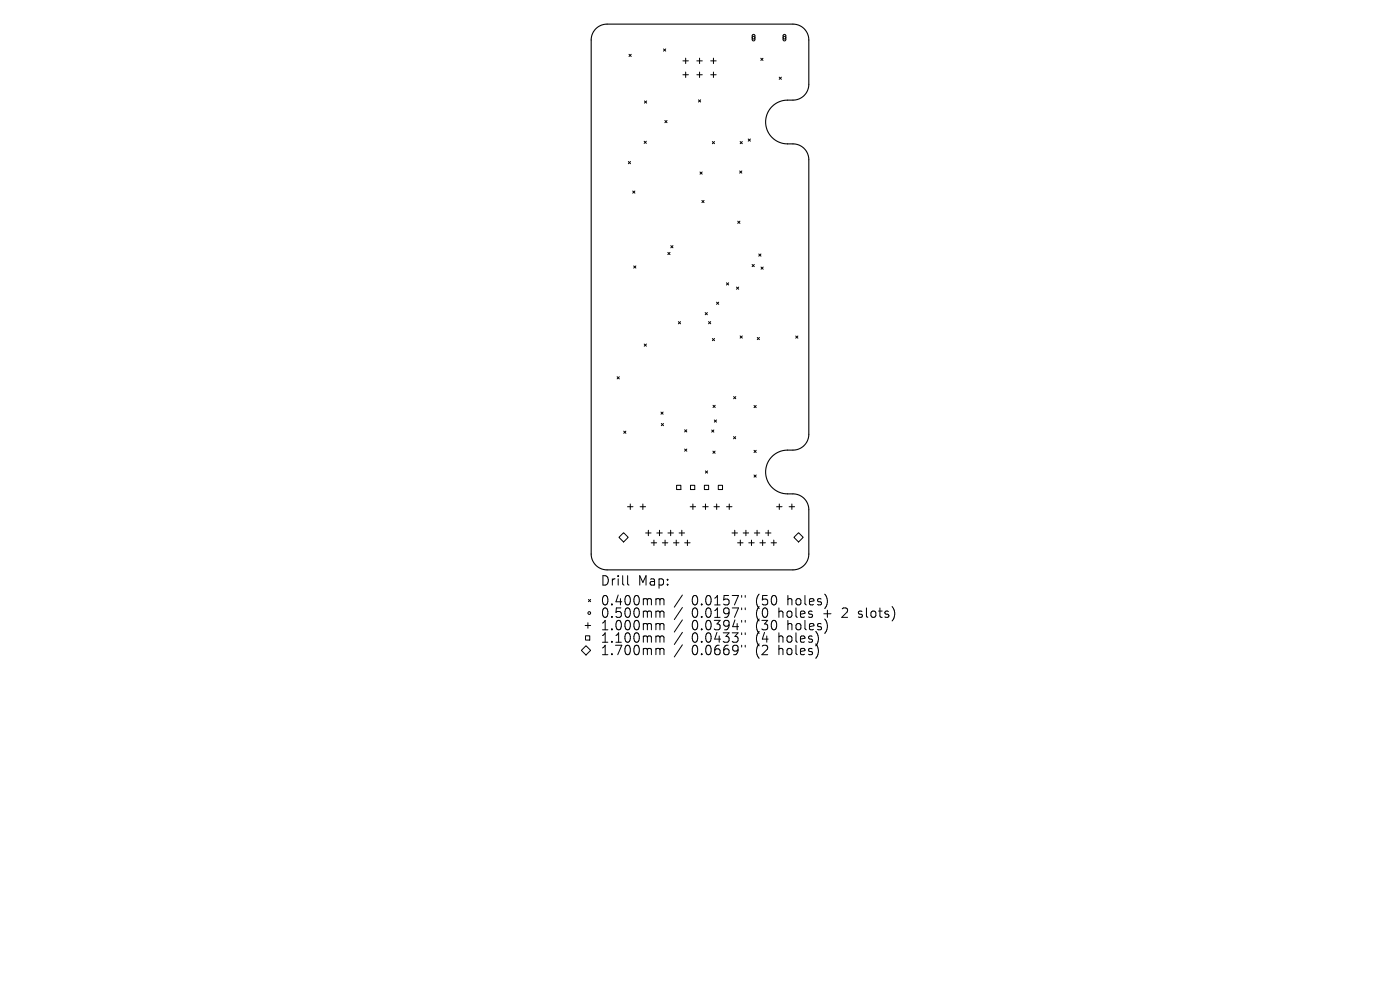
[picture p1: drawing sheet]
<svg xmlns="http://www.w3.org/2000/svg" width="297mm" height="210mm" viewBox="0 0 297 210" stroke-linecap="round" stroke-linejoin="round" font-family="sans-serif">
<defs><g id="words">
<g font-size="2.8">
<text x="127.3" y="124.5">Drill</text>
<text x="135.3" y="124.5">Map:</text>
<text x="127.3" y="128.7">0.400mm</text>
<text x="127.3" y="131.3">0.500mm</text>
<text x="146.7" y="128.7">0.0157&quot;</text>
<text x="146.7" y="131.3">0.0197&quot;</text>
<text x="160.5" y="128.7">(50</text>
<text x="160.5" y="131.3">(0</text>
<text x="165.4" y="131.3">holes</text>
<text x="167.3" y="128.7">holes)</text>
<text x="175.2" y="131.3">+</text>
<text x="179.4" y="131.3">2</text>
<text x="183" y="131.3">slots)</text>
<text x="127.3" y="134">1.000mm</text>
<text x="127.3" y="136.6">1.100mm</text>
<text x="146.7" y="134">0.0394&quot;</text>
<text x="146.7" y="136.6">0.0433&quot;</text>
<text x="160.5" y="134">(30</text>
<text x="160.5" y="136.6">(4</text>
<text x="165.4" y="136.6">holes)</text>
<text x="167.3" y="134">holes)</text>
<text x="127.3" y="139.3">1.700mm</text>
<text x="146.7" y="139.3">0.0669&quot;</text>
<text x="160.5" y="139.3">(2</text>
<text x="165.4" y="139.3">holes)</text>
</g>
</g></defs>
<path d="M126.4 6.1a3.4 3.4 0 0 1 2.4-1h39.4a3.4 3.4 0 0 1 3.4 3.4v9.4a3.4 3.4 0 0 1-3.4 3.3 5 5 0 0 0-4.9 2 4.6 4.6 0 0 0 3.8 7.3h1.1a3.4 3.4 0 0 1 3.4 3.4v58.2a3.4 3.4 0 0 1-3.4 3.4 5 5 0 0 0-4.9 2 4.6 4.6 0 0 0 3.8 7.3h1.1a3.4 3.4 0 0 1 3.4 3.3v9.4a3.4 3.4 0 0 1-3.4 3.4h-39.4a3.4 3.4 0 0 1-3.4-3.4v-109a3.4 3.4 0 0 1 1-2.4z" fill="none" stroke="#000" stroke-width=".23"/>
<g fill="none" stroke="#000" stroke-width=".21">
<path d="M133.4 11.5l.5 .5M133.9 11.5l-.5 .5M140.8 10.4l.4 .4M141.2 10.4l-.4 .4M144.9 12.9h1.1M144.9 15.9h1.1M145.5 12.3v1.2M145.5 15.3v1.1M147.8 12.9h1.2M147.8 15.9h1.2M148.4 12.3v1.2M148.4 15.3v1.1"/>
<path d="M150.8 12.9h1.1M150.8 15.9h1.1M151.4 12.3v1.2M151.4 15.3v1.1M159.7 7.4l.2-.1 .2 .2v.9l-.2 .3-.3-.3zM161.4 12.4l.5 .4M161.9 12.4l-.5 .4M165.3 16.4l.5 .4M165.8 16.4l-.5 .4M166.2 7.4l.3-.1 .2 .2v.9l-.2 .3-.4-.3zM133.3 34.3l.5 .4M133.8 34.3l-.5 .4"/>
<path d="M136.7 30l.4 .4M136.7 21.4l.5 .5M137.1 30l-.4 .4M137.2 21.4l-.5 .5M141 25.6l.5 .4M141.5 25.6l-.5 .4M148.2 21.2l.4 .4M148.5 36.5l.5 .4M148.6 21.2l-.4 .4M149 36.5l-.5 .4M151.1 30l.5 .5M151.6 30l-.5 .5"/>
<path d="M156.9 36.3l.5 .4M157 30l.5 .5M157.4 36.3l-.5 .4M157.5 30l-.5 .5M158.7 29.5l.5 .5M159.2 29.5l-.5 .5M134.2 40.5l.5 .5M134.4 56.4l.5 .5M134.7 40.5l-.5 .5M134.9 56.4l-.5 .5M141.7 53.5l.4 .5M142.1 53.5l-.4 .5"/>
<path d="M142.3 52.1l.5 .5M142.8 52.1l-.5 .5M148.9 42.5l.5 .5M149.4 42.5l-.5 .5M154.1 60l.5 .5M154.6 60l-.5 .5M156.5 46.9l.5 .5M157 46.9l-.5 .5M159.6 56.1l.4 .5M160 56.1l-.4 .5M161 53.9l.4 .4M161.4 53.9l-.4 .4"/>
<path d="M161.4 56.7l.5 .4M161.9 56.7l-.5 .4M130.9 79.9l.5 .5M131.4 79.9l-.5 .5M136.7 73l.4 .4M137.1 73l-.4 .4M143.9 68.2l.5 .5M144.4 68.2l-.5 .5M149.6 66.3l.5 .5M150.1 66.3l-.5 .5M150.3 68.2l.5 .5M150.8 68.2l-.5 .5"/>
<path d="M151.1 71.8l.5 .5M151.6 71.8l-.5 .5M152 64.1l.5 .5M152.5 64.1l-.5 .5M156.2 60.9l.5 .5M156.7 60.9l-.5 .5M157 71.3l.5 .4M157.5 71.3l-.5 .4M160.6 71.6l.5 .4M161.1 71.6l-.5 .4M168.8 71.3l.5 .4M169.3 71.3l-.5 .4"/>
<path d="M132.3 91.5l.5 .4M132.8 91.5l-.5 .4M140.2 87.4l.5 .5M140.3 89.8l.5 .5M140.7 87.4l-.5 .5M140.8 89.8l-.5 .5M145.2 91.2l.5 .4M145.2 95.3l.5 .4M145.7 91.2l-.5 .4M145.7 95.3l-.5 .4M149.6 99.9l.5 .5M150.1 99.9l-.5 .5"/>
<path d="M151 91.2l.4 .5M151.2 95.7l.5 .5M151.3 86l.4 .4M151.4 91.2l-.4 .5M151.5 89.1l.5 .5M151.7 95.7l-.5 .5M151.7 86l-.4 .4M152 89.1l-.5 .5M155.6 92.6l.5 .5M155.6 84.1l.5 .5M156.1 92.6l-.5 .5M156.1 84.1l-.5 .5"/>
<path d="M160 86l.4 .5M160 95.5l.4 .5M160.4 86l-.4 .5M160.4 95.5l-.4 .5M131.3 114l1-1 1 1-1 1zM133.1 107.5h1.2M133.7 106.9v1.2M135.8 107.5h1.2M136.4 106.9v1.2M137 113.1h1.1M137.5 112.5v1.1M138.1 115.1h1.2"/>
<path d="M138.7 114.6v1.1M139.3 113.1h1.2M139.9 112.5v1.1M140.5 115.1h1.2M141.1 114.6v1.1M141.7 113.1h1.2M142.3 112.5v1.1M142.9 115.1h1.1M143.5 114.6v1.1M143.5 102.9h.9v.9h-.9zM144.1 113.1h1.1M144.6 112.5v1.1"/>
<path d="M145.2 115.1h1.2M145.8 114.6v1.1M146.4 107.5h1.2M146.5 102.9h.9v.9h-.9zM147 106.9v1.2M149.1 107.5h1.1M149.4 102.9h.9v.9h-.9zM149.7 106.9v1.2M151.5 107.5h1.1M152 106.9v1.2M152.4 102.9h.9v.9h-.9zM154.1 107.5h1.2"/>
<path d="M154.7 106.9v1.2M155.3 113.1h1.2M155.9 112.5v1.1M156.5 115.1h1.1M157.1 114.6v1.1M157.7 113.1h1.1M158.2 112.5v1.1M158.8 115.1h1.2M159.4 114.6v1.1M160 100.8l.4 .4M160 113.1h1.2M160.4 100.8l-.4 .4"/>
<path d="M160.6 112.5v1.1M161.2 115.1h1.2M161.8 114.6v1.1M162.4 113.1h1.2M163 112.5v1.1M163.6 115.1h1.1M164.2 114.6v1.1M164.7 107.5h1.2M165.3 106.9v1.2M167.4 107.5h1.2M168 106.9v1.2M168.4 114l1-1 1 1-1 1z"/>
<path d="M123.3 138l1-1 1 1-1 1zM124.1 132.7h1.2M124.2 134.9h.9v.9h-.9zM124.7 132.1v1.2M124.8 127.2l.5 .4M125.3 127.2l-.5 .4M133.1 122.1v1.7l.3 .3M139.4 127l.5 .1 .1 .2M139.4 129.6h.3l.3 .3M139.4 132.3h.3l.3 .3M139.4 134.9h.3l.3 .3M139.4 137.5l.5 .1 .1 .2"/>
<path d="M140 127.3l.3-.3 .5 .1 .1 1.2M140 127.3v1M140 129.9v1.1M140 132.6v1M140 135.2v1M140 137.8v1.1M140 129.9l.3-.3 .5 .1 .1 1.3M140 132.6l.3-.3 .5 .1 .1 1.2M140 135.2l.3-.3 .5 .1 .1 1.2M140 137.8l.3-.3 .5 .1 .1 1.3M144.8 126.2l-1.7 2.6M144.8 128.9l-1.7 2.5"/>
<path d="M144.8 131.5l-1.7 2.6M144.8 134.1l-1.7 2.6M144.8 136.8l-1.7 2.6M157.3 126.3v.4M157.3 129v.3M157.3 131.6v.4M157.3 134.2v.4M157.3 136.9v.4M158.1 126.3v.4M158.1 129v.3M158.1 131.6v.4M158.1 134.2v.4"/>
<path d="M158.1 136.9v.4M182.1 130.9l.2 .1M182.2 129.7v.5"/>
<circle cx="159.9" cy="8" r=".29"/>
<circle cx="166.4" cy="8" r=".29"/>
<circle cx="125" cy="130" r=".29"/>
</g>
<use href="#words"/>
</svg>
